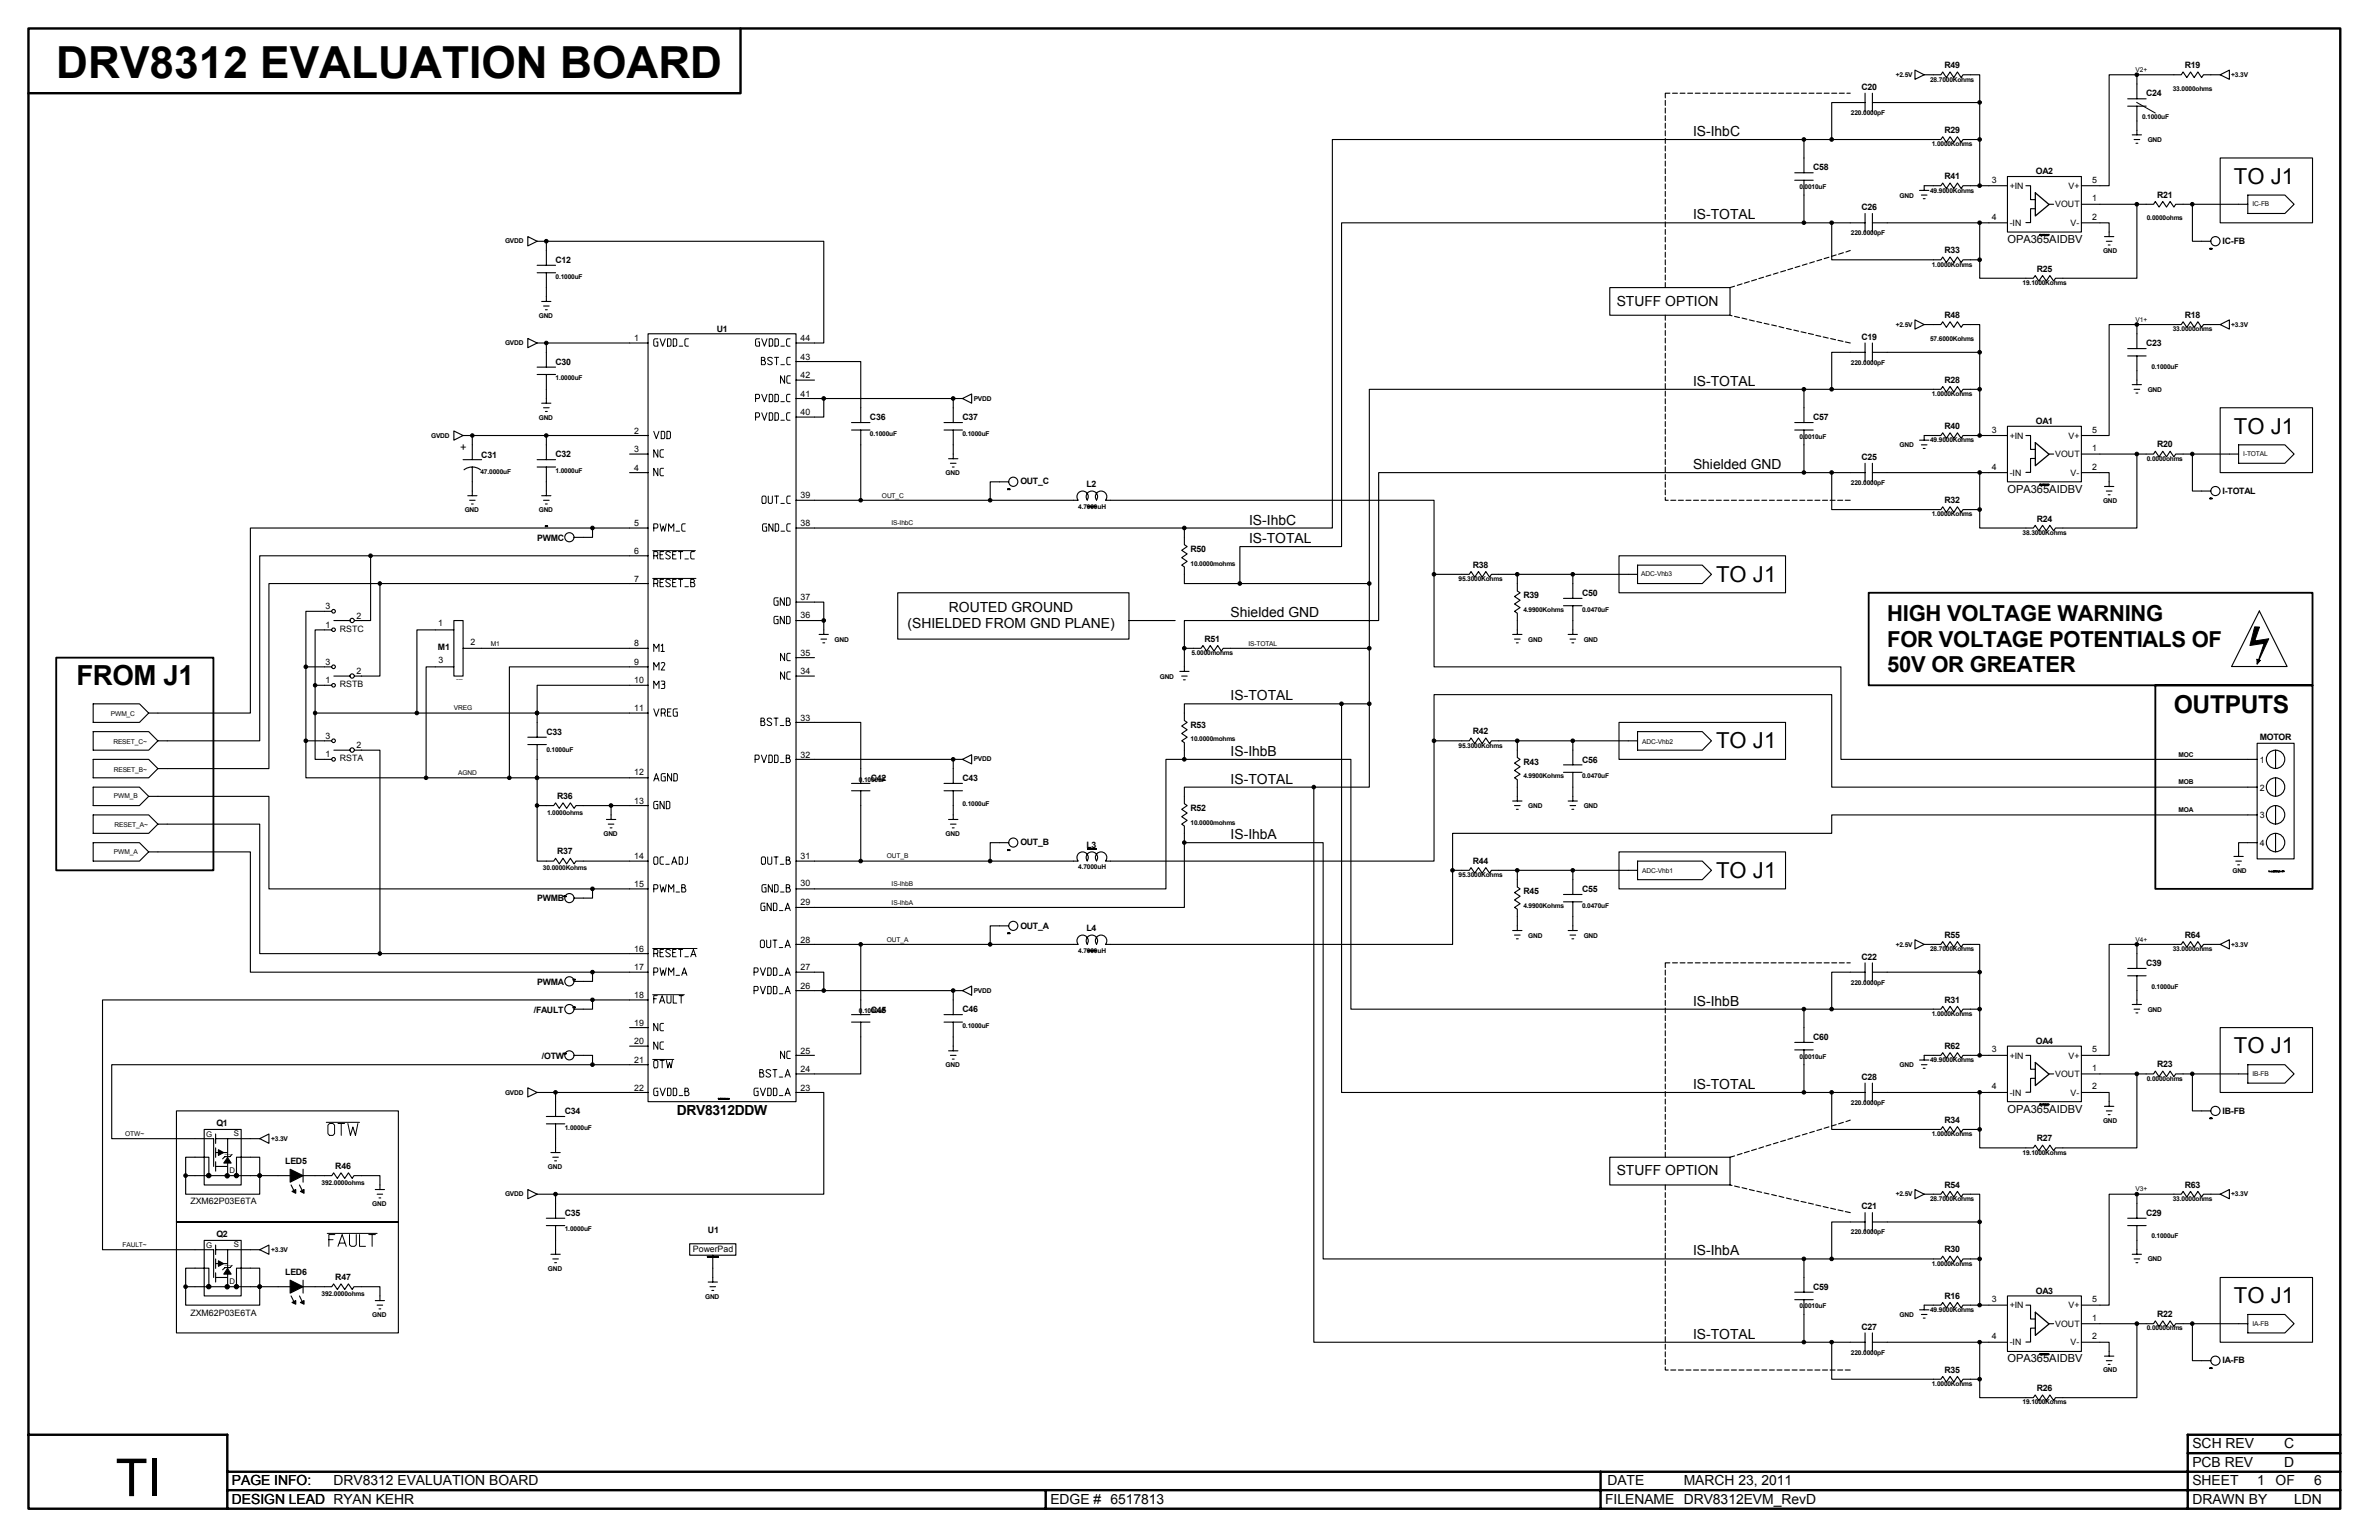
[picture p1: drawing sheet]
<svg xmlns="http://www.w3.org/2000/svg" width="432mm" height="279mm" viewBox="0 0 432 279" stroke-linecap="round" stroke-linejoin="round" font-family="sans-serif">
<defs><g id="words">
<text font-size="9.5" x="21" y="271.4">TI</text>
<text font-size="8" x="10.2" y="14.1">DRV8312 EVALUATION BOARD</text>
<text font-size="5" x="13.9" y="124.4">FROM J1</text>
<text font-size="4.5" x="394.6" y="129.3">OUTPUTS</text>
<g font-size="4">
<text x="405.5" y="33.3">TO J1</text>
<text x="405.5" y="78.7">TO J1</text>
<text x="311.5" y="105.5">TO J1</text>
<text x="342.5" y="112.7">HIGH VOLTAGE WARNING</text>
<text x="342.5" y="117.3">FOR VOLTAGE POTENTIALS OF</text>
<text x="342.5" y="121.9">50V OR GREATER</text>
<text x="311.5" y="135.7">TO J1</text>
<text x="311.5" y="159.2">TO J1</text>
<text x="405.5" y="191.1">TO J1</text>
<text x="405.5" y="236.4">TO J1</text>
</g>
<g font-size="2.5">
<text x="307.3" y="24.7">IS-IhbC</text>
<text x="307.3" y="39.8">IS-TOTAL</text>
<text x="293.4" y="55.5">STUFF OPTION</text>
<text x="307.3" y="70">IS-TOTAL</text>
<text x="307.3" y="85.1">Shielded GND</text>
<text x="226.7" y="95.2">IS-IhbC</text>
<text x="226.7" y="98.5">IS-TOTAL</text>
<text x="172.2" y="111.1">ROUTED GROUND</text>
<text x="223.4" y="112">Shielded GND</text>
<text x="164.7" y="114">(SHIELDED FROM GND PLANE)</text>
<text x="223.4" y="127.1">IS-TOTAL</text>
<text x="223.4" y="137.1">IS-IhbB</text>
<text x="223.4" y="142.2">IS-TOTAL</text>
<text x="223.4" y="152.2">IS-IhbA</text>
<text x="307.3" y="182.4">IS-IhbB</text>
<text x="307.3" y="197.5">IS-TOTAL</text>
<text x="122.8" y="202.3">DRV8312DDW</text>
<text x="293.4" y="213.3">STUFF OPTION</text>
<text x="307.3" y="227.8">IS-IhbA</text>
<text x="307.3" y="242.9">IS-TOTAL</text>
<text x="397.9" y="262.8">SCH REV</text>
<text x="414.6" y="262.8">C</text>
<text x="42.1" y="269.5">PAGE INFO:</text>
<text x="60.6" y="269.5">DRV8312 EVALUATION BOARD</text>
<text x="291.7" y="269.5">DATE</text>
<text x="305.6" y="269.5">MARCH 23, 2011</text>
<text x="397.9" y="269.5">SHEET</text>
<text x="397.9" y="266.1">PCB REV</text>
<text x="409.7" y="269.5">1</text>
<text x="413" y="269.5">OF</text>
<text x="414.6" y="266.1">D</text>
<text x="420" y="269.5">6</text>
<text x="42.1" y="272.8">DESIGN LEAD RYAN KEHR</text>
<text x="190.6" y="272.8">EDGE # 6517813</text>
<text x="291.3" y="272.8">FILENAME DRV8312EVM_RevD</text>
<text x="397.9" y="272.8">DRAWN BY</text>
<text x="416.4" y="272.8">LDN</text>
</g>
<g font-size="2">
<text x="364.4" y="44.1">OPA365AIDBV</text>
<text x="83.5" y="81.9">+</text>
<text x="364.4" y="89.4">OPA365AIDBV</text>
<text x="364.4" y="201.8">OPA365AIDBV</text>
<text x="364.4" y="247.2">OPA365AIDBV</text>
</g>
<g font-size="1.6">
<text x="337.9" y="16.3">C20</text>
<text x="352.9" y="12.4">R49</text>
<text x="389.5" y="17.5">C24</text>
<text x="396.6" y="12.4">R19</text>
<text x="352.9" y="24.1">R29</text>
<text x="329.1" y="30.9">C58</text>
<text x="352.9" y="32.5">R41</text>
<text x="361.5" y="33.2">3</text>
<text x="364.8" y="34.3">+IN</text>
<text x="369.5" y="31.6">OA2</text>
<text x="375.4" y="34.3">V+</text>
<text x="379.7" y="33.2">5</text>
<text x="391.5" y="35.9">R21</text>
<text x="337.9" y="38.1">C26</text>
<text x="361.5" y="39.9">4</text>
<text x="364.8" y="41">-IN</text>
<text x="373" y="37.6">VOUT</text>
<text x="375.8" y="41">V-</text>
<text x="379.7" y="36.5">1</text>
<text x="379.7" y="39.9">2</text>
<text x="100.8" y="47.7">C12</text>
<text x="352.9" y="45.9">R33</text>
<text x="403.4" y="44.3">IC-FB</text>
<text x="369.7" y="49.3">R25</text>
<text x="352.9" y="57.7">R48</text>
<text x="396.6" y="57.7">R18</text>
<text x="115.1" y="61.9">1</text>
<text x="130.1" y="60.2">U1</text>
<text x="145.3" y="61.9">44</text>
<text x="145.3" y="65.3">43</text>
<text x="337.9" y="61.6">C19</text>
<text x="389.5" y="62.8">C23</text>
<text x="100.8" y="66.2">C30</text>
<text x="145.3" y="68.6">42</text>
<text x="145.3" y="72">41</text>
<text x="352.9" y="69.4">R28</text>
<text x="145.3" y="75.3">40</text>
<text x="157.9" y="76.2">C36</text>
<text x="174.7" y="76.2">C37</text>
<text x="329.1" y="76.2">C57</text>
<text x="352.9" y="77.8">R40</text>
<text x="369.5" y="76.9">OA1</text>
<text x="87.4" y="83.1">C31</text>
<text x="100.8" y="83">C32</text>
<text x="115.1" y="82">3</text>
<text x="115.1" y="78.7">2</text>
<text x="337.9" y="83.5">C25</text>
<text x="361.5" y="78.5">3</text>
<text x="364.8" y="79.6">+IN</text>
<text x="373" y="83">VOUT</text>
<text x="375.4" y="79.6">V+</text>
<text x="379.7" y="81.8">1</text>
<text x="379.7" y="78.5">5</text>
<text x="391.5" y="81.2">R20</text>
<text x="115.1" y="85.4">4</text>
<text x="185.2" y="87.9">OUT_C</text>
<text x="197.2" y="88.4">L2</text>
<text x="361.5" y="85.2">4</text>
<text x="364.8" y="86.3">-IN</text>
<text x="375.8" y="86.3">V-</text>
<text x="379.7" y="85.2">2</text>
<text x="403.4" y="89.6">I-TOTAL</text>
<text x="115.1" y="95.5">5</text>
<text x="145.3" y="90.4">39</text>
<text x="145.3" y="95.4">38</text>
<text x="352.9" y="91.2">R32</text>
<text x="369.7" y="94.6">R24</text>
<text x="97.5" y="98.1">PWMC</text>
<text x="115.1" y="100.5">6</text>
<text x="216.1" y="100.2">R50</text>
<text x="115.1" y="105.5">7</text>
<text x="267.3" y="103">R38</text>
<text x="59.1" y="110.5">3</text>
<text x="59.1" y="113.9">1</text>
<text x="64.7" y="112.3">2</text>
<text x="79.5" y="113.6">1</text>
<text x="145.3" y="108.8">37</text>
<text x="145.3" y="112.2">36</text>
<text x="276.5" y="108.6">R39</text>
<text x="287.1" y="108.1">C50</text>
<text x="61.7" y="114.6">RSTC</text>
<text x="79.5" y="118">M1</text>
<text x="85.4" y="116.9">2</text>
<text x="115.1" y="117.3">8</text>
<text x="145.3" y="119">35</text>
<text x="218.6" y="116.4">R51</text>
<text x="59.1" y="124">1</text>
<text x="59.1" y="120.6">3</text>
<text x="61.7" y="124.7">RSTB</text>
<text x="64.7" y="122.4">2</text>
<text x="79.6" y="120.3">3</text>
<text x="115.1" y="124">10</text>
<text x="115.1" y="120.7">9</text>
<text x="145.3" y="122.3">34</text>
<text x="115.1" y="129">11</text>
<text x="145.3" y="130.7">33</text>
<text x="59.1" y="134">3</text>
<text x="59.1" y="137.4">1</text>
<text x="64.7" y="135.8">2</text>
<text x="99.2" y="133.3">C33</text>
<text x="145.3" y="137.4">32</text>
<text x="216.1" y="132.1">R53</text>
<text x="267.3" y="133.2">R42</text>
<text x="410.2" y="134.3">MOTOR</text>
<text x="61.7" y="138.1">RSTA</text>
<text x="115.1" y="140.7">12</text>
<text x="158.1" y="141.7">C42</text>
<text x="174.7" y="141.7">C43</text>
<text x="276.5" y="138.8">R43</text>
<text x="287.1" y="138.3">C56</text>
<text x="410.2" y="138.4">1</text>
<text x="410.2" y="143.4">2</text>
<text x="101.1" y="144.9">R36</text>
<text x="115.1" y="145.8">13</text>
<text x="216.1" y="147.2">R52</text>
<text x="410.2" y="148.5">3</text>
<text x="101.1" y="155">R37</text>
<text x="115.1" y="155.9">14</text>
<text x="145.3" y="155.8">31</text>
<text x="185.2" y="153.4">OUT_B</text>
<text x="197.2" y="153.8">L3</text>
<text x="410.2" y="153.5">4</text>
<text x="115.1" y="160.9">15</text>
<text x="145.3" y="160.8">30</text>
<text x="267.3" y="156.7">R44</text>
<text x="287.1" y="161.8">C55</text>
<text x="97.5" y="163.6">PWMB</text>
<text x="145.3" y="164.2">29</text>
<text x="276.5" y="162.3">R45</text>
<text x="115.1" y="172.7">16</text>
<text x="145.3" y="171">28</text>
<text x="185.2" y="168.5">OUT_A</text>
<text x="197.2" y="168.9">L4</text>
<text x="352.9" y="170.1">R55</text>
<text x="396.6" y="170.1">R64</text>
<text x="97.5" y="178.7">PWMA</text>
<text x="115.1" y="176">17</text>
<text x="145.3" y="176">27</text>
<text x="145.3" y="179.4">26</text>
<text x="337.9" y="174.1">C22</text>
<text x="389.5" y="175.3">C39</text>
<text x="96.9" y="183.7">/FAULT</text>
<text x="115.1" y="181.1">18</text>
<text x="158.1" y="183.7">C45</text>
<text x="174.7" y="183.7">C46</text>
<text x="352.9" y="181.9">R31</text>
<text x="115.1" y="189.5">20</text>
<text x="115.1" y="186.1">19</text>
<text x="145.3" y="191.1">25</text>
<text x="329.1" y="188.7">C60</text>
<text x="352.9" y="190.3">R62</text>
<text x="361.5" y="190.9">3</text>
<text x="369.5" y="189.4">OA4</text>
<text x="379.7" y="190.9">5</text>
<text x="98.4" y="192.1">/OTW</text>
<text x="115.1" y="197.9">22</text>
<text x="115.1" y="192.8">21</text>
<text x="145.3" y="194.5">24</text>
<text x="145.3" y="197.9">23</text>
<text x="337.9" y="195.9">C28</text>
<text x="361.5" y="197.7">4</text>
<text x="364.8" y="192">+IN</text>
<text x="373" y="195.4">VOUT</text>
<text x="375.4" y="192">V+</text>
<text x="379.7" y="197.7">2</text>
<text x="379.7" y="194.3">1</text>
<text x="391.5" y="193.6">R23</text>
<text x="102.5" y="202.1">C34</text>
<text x="352.9" y="203.7">R34</text>
<text x="364.8" y="198.8">-IN</text>
<text x="375.8" y="198.8">V-</text>
<text x="403.4" y="202">IB-FB</text>
<text x="39.3" y="204.3">Q1</text>
<text x="369.7" y="207.1">R27</text>
<text x="51.8" y="211.2">LED5</text>
<text x="60.9" y="212.1">R46</text>
<text x="352.9" y="215.5">R54</text>
<text x="396.6" y="215.5">R63</text>
<text x="34.6" y="218.5">ZXM62P03E6TA</text>
<text x="102.5" y="220.6">C35</text>
<text x="337.9" y="219.4">C21</text>
<text x="389.5" y="220.6">C29</text>
<text x="39.3" y="224.4">Q2</text>
<text x="125.8" y="227.2">PowerPad</text>
<text x="128.5" y="223.6">U1</text>
<text x="352.9" y="227.2">R30</text>
<text x="51.8" y="231.3">LED6</text>
<text x="60.9" y="232.2">R47</text>
<text x="34.6" y="238.7">ZXM62P03E6TA</text>
<text x="329.1" y="234">C59</text>
<text x="352.9" y="235.6">R16</text>
<text x="361.5" y="236.3">3</text>
<text x="364.8" y="237.4">+IN</text>
<text x="369.5" y="234.7">OA3</text>
<text x="375.4" y="237.4">V+</text>
<text x="379.7" y="236.3">5</text>
<text x="379.7" y="239.6">1</text>
<text x="391.5" y="239">R22</text>
<text x="337.9" y="241.2">C27</text>
<text x="361.5" y="243">4</text>
<text x="364.8" y="244.1">-IN</text>
<text x="373" y="240.7">VOUT</text>
<text x="375.8" y="244.1">V-</text>
<text x="379.7" y="243">2</text>
<text x="352.9" y="249">R35</text>
<text x="403.4" y="247.4">IA-FB</text>
<text x="369.7" y="252.4">R26</text>
</g>
<g font-size="1.4">
<text x="37.4" y="206.2">G</text>
<text x="42.5" y="206.1">S</text>
<text x="41.6" y="212.7">D</text>
<text x="37.4" y="226.4">G</text>
<text x="42.5" y="226.3">S</text>
<text x="41.6" y="232.9">D</text>
</g>
<g font-size="1.2">
<text x="344.1" y="13.9">+2.5V</text>
<text x="350.3" y="14.8">28.7000Kohms</text>
<text x="387.6" y="13.1">V2+</text>
<text x="394.4" y="16.5">33.0000ohms</text>
<text x="405" y="13.9">+3.3V</text>
<text x="336" y="20.9">220.0000pF</text>
<text x="388.8" y="21.6">0.1000uF</text>
<text x="350.6" y="26.5">1.0000Kohms</text>
<text x="389.8" y="25.8">GND</text>
<text x="326.6" y="34.3">0.0010uF</text>
<text x="344.8" y="35.8">GND</text>
<text x="350.3" y="34.9">49.9000Kohms</text>
<text x="389.7" y="40">0.0000ohms</text>
<text x="408.8" y="37.4">IC-FB</text>
<text x="91.7" y="44.2">GVDD</text>
<text x="336" y="42.7">220.0000pF</text>
<text x="381.7" y="45.9">GND</text>
<text x="100.8" y="50.5">0.1000uF</text>
<text x="350.6" y="48.4">1.0000Kohms</text>
<text x="367.1" y="51.7">19.1000Kohms</text>
<text x="97.8" y="57.7">GND</text>
<text x="344.1" y="59.3">+2.5V</text>
<text x="387.6" y="58.4">V1+</text>
<text x="405" y="59.3">+3.3V</text>
<text x="91.7" y="62.6">GVDD</text>
<text x="350.3" y="61.8">57.6000Kohms</text>
<text x="394.4" y="60.1">33.0000ohms</text>
<text x="100.8" y="69">1.0000uF</text>
<text x="336" y="66.2">220.0000pF</text>
<text x="350.6" y="71.9">1.0000Kohms</text>
<text x="389.8" y="71.1">GND</text>
<text x="390.5" y="66.9">0.1000uF</text>
<text x="97.8" y="76.1">GND</text>
<text x="176.7" y="72.7">PVDD</text>
<text x="78.3" y="79.4">GVDD</text>
<text x="157.9" y="79.1">0.1000uF</text>
<text x="174.7" y="79.1">0.1000uF</text>
<text x="326.6" y="79.6">0.0010uF</text>
<text x="344.8" y="81.2">GND</text>
<text x="350.3" y="80.2">49.9000Kohms</text>
<text x="389.7" y="83.6">0.0000ohms</text>
<text x="407.2" y="82.8">I-TOTAL</text>
<text x="87.2" y="86.1">47.0000uF</text>
<text x="100.8" y="85.8">1.0000uF</text>
<text x="171.6" y="86.2">GND</text>
<text x="336" y="88">220.0000pF</text>
<text x="84.3" y="92.9">GND</text>
<text x="97.8" y="92.9">GND</text>
<text x="160.1" y="90.3">OUT_C</text>
<text x="161.8" y="95.3">IS-IhbC</text>
<text x="195.7" y="92.3">4.7000uH</text>
<text x="350.6" y="93.7">1.0000Kohms</text>
<text x="381.7" y="91.2">GND</text>
<text x="367.1" y="97">38.3000Kohms</text>
<text x="216.1" y="102.6">10.0000mohms</text>
<text x="264.7" y="105.4">95.3000Kohms</text>
<text x="297.9" y="104.6">ADC-Vhb3</text>
<text x="276.5" y="111">4.9900Kohms</text>
<text x="287.1" y="111">0.0470uF</text>
<text x="89.1" y="117.1">M1</text>
<text x="151.5" y="116.4">GND</text>
<text x="216.3" y="118.9">5.0000mohms</text>
<text x="226.6" y="117.1">IS-TOTAL</text>
<text x="277.4" y="116.4">GND</text>
<text x="287.4" y="116.4">GND</text>
<text x="210.5" y="123.1">GND</text>
<text x="20.1" y="129.9">PWM_C</text>
<text x="82.4" y="128.9">VREG</text>
<text x="20.6" y="135">RESET_C~</text>
<text x="99.2" y="136.5">0.1000uF</text>
<text x="216.1" y="134.5">10.0000mohms</text>
<text x="264.7" y="135.6">95.3000Kohms</text>
<text x="298" y="135">ADC-Vhb2</text>
<text x="395.4" y="137.3">MOC</text>
<text x="20.6" y="140">RESET_B~</text>
<text x="83.2" y="140.6">AGND</text>
<text x="155.9" y="141.9">0.1000uF</text>
<text x="176.7" y="138.2">PVDD</text>
<text x="276.5" y="141.2">4.9900Kohms</text>
<text x="287.1" y="141.2">0.0470uF</text>
<text x="395.4" y="142.3">MOB</text>
<text x="20.7" y="144.9">PWM_B</text>
<text x="99.3" y="147.8">1.0000ohms</text>
<text x="174.7" y="146.2">0.1000uF</text>
<text x="216.1" y="149.6">10.0000mohms</text>
<text x="277.4" y="146.6">GND</text>
<text x="287.4" y="146.6">GND</text>
<text x="395.4" y="147.4">MOA</text>
<text x="20.7" y="154.9">PWM_A</text>
<text x="20.8" y="150.1">RESET_A~</text>
<text x="109.5" y="151.7">GND</text>
<text x="161" y="155.7">OUT_B</text>
<text x="171.6" y="151.7">GND</text>
<text x="98.6" y="157.9">30.0000Kohms</text>
<text x="161.8" y="160.8">IS-IhbB</text>
<text x="195.7" y="157.7">4.7000uH</text>
<text x="264.7" y="159.1">95.3000Kohms</text>
<text x="298" y="158.5">ADC-Vhb1</text>
<text x="405.2" y="158.4">GND</text>
<text x="161.8" y="164.1">IS-IhbA</text>
<text x="276.5" y="164.7">4.9900Kohms</text>
<text x="287.1" y="164.7">0.0470uF</text>
<text x="161" y="170.8">OUT_A</text>
<text x="195.7" y="172.8">4.7000uH</text>
<text x="277.4" y="170.1">GND</text>
<text x="287.4" y="170.1">GND</text>
<text x="344.1" y="171.7">+2.5V</text>
<text x="350.3" y="172.6">28.7000Kohms</text>
<text x="387.6" y="170.8">V4+</text>
<text x="394.4" y="172.6">33.0000ohms</text>
<text x="405" y="171.7">+3.3V</text>
<text x="336" y="178.6">220.0000pF</text>
<text x="390.5" y="179.3">0.1000uF</text>
<text x="155.9" y="183.9">0.1000uF</text>
<text x="176.7" y="180.1">PVDD</text>
<text x="350.6" y="184.3">1.0000Kohms</text>
<text x="389.8" y="183.5">GND</text>
<text x="174.7" y="186.5">0.1000uF</text>
<text x="171.6" y="193.6">GND</text>
<text x="326.6" y="192">0.0010uF</text>
<text x="344.8" y="193.6">GND</text>
<text x="350.3" y="192.7">49.9000Kohms</text>
<text x="389.7" y="196.1">0.0000ohms</text>
<text x="408.8" y="195.2">IB-FB</text>
<text x="91.7" y="198.6">GVDD</text>
<text x="336" y="200.5">220.0000pF</text>
<text x="381.7" y="203.7">GND</text>
<text x="22.7" y="206.1">OTW~</text>
<text x="49.2" y="207">+3.3V</text>
<text x="102.5" y="205">1.0000uF</text>
<text x="350.6" y="206.1">1.0000Kohms</text>
<text x="367.1" y="209.5">19.1000Kohms</text>
<text x="58.4" y="214.9">392.0000ohms</text>
<text x="99.5" y="212.1">GND</text>
<text x="67.6" y="218.8">GND</text>
<text x="91.7" y="217">GVDD</text>
<text x="344.1" y="217">+2.5V</text>
<text x="350.3" y="217.9">28.7000Kohms</text>
<text x="387.6" y="216.2">V3+</text>
<text x="394.4" y="217.9">33.0000ohms</text>
<text x="405" y="217">+3.3V</text>
<text x="22.2" y="226.2">FAULT~</text>
<text x="49.2" y="227.1">+3.3V</text>
<text x="102.5" y="223.4">1.0000uF</text>
<text x="336" y="224">220.0000pF</text>
<text x="390.5" y="224.7">0.1000uF</text>
<text x="99.5" y="230.5">GND</text>
<text x="350.6" y="229.6">1.0000Kohms</text>
<text x="389.8" y="228.9">GND</text>
<text x="58.4" y="235.1">392.0000ohms</text>
<text x="67.6" y="238.9">GND</text>
<text x="128" y="235.6">GND</text>
<text x="326.6" y="237.4">0.0010uF</text>
<text x="344.8" y="238.9">GND</text>
<text x="350.3" y="238">49.9000Kohms</text>
<text x="336" y="245.8">220.0000pF</text>
<text x="389.7" y="241.4">0.0000ohms</text>
<text x="408.8" y="240.5">IA-FB</text>
<text x="350.6" y="251.5">1.0000Kohms</text>
<text x="381.7" y="249">GND</text>
<text x="367.1" y="254.8">19.1000Kohms</text>
</g>
<g font-size=".2">
<text x="82.8" y="123.4">PBC03SAAN</text>
<text x="40.8" y="209.5">ZXM62P03E6TA</text>
<text x="40.8" y="229.6">ZXM62P03E6TA</text>
</g>
</g></defs>
<g fill="none" stroke="#000" stroke-width=".2">
<path d="M302.3 18.2v.9M302.3 19.6v.9M303.1 16.9h-.8v.9M303.6 16.9h.9M304.9 16.9h.9M306.3 16.9h.9M307.7 16.9h.9M309.1 16.9h.9M310.5 16.9h.9M311.8 16.9h.9M313.2 16.9h.9M314.6 16.9h.9"/>
<path d="M316 16.9h.9M317.3 16.9h.9M318.7 16.9h.9M320.1 16.9h.9M321.5 16.9h.9M322.8 16.9h.9M324.2 16.9h.9M325.6 16.9h.9M327 16.9h.9M328.3 16.9h.9M329.7 16.9h.9M331.1 16.9h.9"/>
<path d="M332.5 16.9h.9M333.8 16.9h1M335.2 16.9h.6M338.5 18.6h-6v6.7M338.5 16.9v3.4M339.9 18.6h19.4M339.9 16.9v3.4M347.6 12.7l1.6 .9-1.6 .8zM349.2 13.6h3.1l.3-.5 .7 1 .6-1 .7 1 .7-1 .7 1 .3-.5h3v20.1h5.1M386.2 17.9h3.3M386.2 19.3h3.3M387.9 19.3v5.2h-.9"/>
<path d="M387.9 13.6v4.3M403 13.6h-3.1l-.3 .5-.7-1-.6 1-.7-1-.7 1-.7-1-.3 .5h-13.1v20.1h-5M403 13.6l1.6-.9v1.7zM302.3 21v.9M302.3 22.4v.9M302.3 23.7v.9M302.3 25.1v.9M302.3 26.5v.9M302.3 27.9v.9M302.3 29.2v.9M302.3 30.6v.9M302.3 32v.9"/>
<path d="M302.3 33.4v.9M302.3 34.7v.9M302.3 36.1v.9M302.3 37.5v.9M302.3 38.9v.9M325.8 31.3h3.3M325.8 32.7h3.3M327.4 25.3v6M327.4 32.7v7.7M338.5 38.7v3.4M339.9 38.7v3.4M348.4 34.5h.8"/>
<path d="M348.7 35.4h1.1M349.1 36h.3M359.3 25.3h-3l-.3 .5-.7-1-.7 1-.7-1-.6 1-.7-1-.3 .5h-110.5v70.5h-26.8M359.3 33.7h-3l-.3 .5-.7-1-.7 1-.7-1-.6 1-.7-1-.3 .5h-3.1v.8h.9M364.4 32h13.4v10.1h-13.4zM367.7 33.7h.9v2.5h.8M369.4 37.9h-.8v2.5h-.9M371.9 37.1h.8M377.8 37.1h13.1l.3-.5 .7 1 .7-1 .6 1 .7-1 .7 1 .3-.5h13.1M387.3 25.3h1.1M387.7 26h.3M387.9 37.1v13.4h-14.8l-.4 .5-.6-1-.7 1-.7-1-.6 1-.7-1-.3 .5h-9.8v-10.1"/>
<path d="M387.9 24.5h.8M397.9 37.1v6.7h3.4M403 28.7h16.7v11.7h-16.7zM408 35.4h6.7l1.7 1.7-1.7 1.6h-6.7zM95.8 42.9l1.7 .9-1.7 .8zM97.5 43.8h52v18.4h-5M97.5 48.1h3.3M97.5 49.5h3.3M98.7 55.5h1M99 56.2h.3M99.2 49.5v5.2h-.9M99.2 43.8v4.3"/>
<path d="M99.2 54.7h.8M292.2 52.2h21.8v5h-21.8zM302.3 40.3v.8M302.3 41.6v.9M302.3 43v.9M302.3 44.4v.9M302.3 45.8v.9M302.3 47.1v.9M302.3 48.5v.9M302.3 49.9v.9M302.3 51.3v.9M302.3 57.2v.9"/>
<path d="M302.3 58.6v.9M302.3 60v.9M314 57.2l.4 .1M314.8 51.9l-.8 .3M314.8 57.4l.9 .2M316.2 51.5l-.9 .3M316.2 57.7l.9 .2M317.5 51.1l-.9 .3M317.5 58l.9 .3M318.8 50.7l-.9 .3M318.9 58.3l.8 .2M320.1 50.3l-.9 .2"/>
<path d="M320.2 58.7l.9 .1M321.4 49.9l-.9 .2M321.6 58.9l.8 .2M322.7 49.5l-.8 .2M322.9 59.2l.9 .3M324.1 49.1l-.9 .2M324.3 59.6l.8 .2M325.4 48.7l-.9 .2M325.6 59.9l.9 .2M326.7 48.3l-.9 .2M328 47.9l-.9 .2M329.3 47.5l-.8 .2"/>
<path d="M330.6 47.1l-.8 .2M332 46.7l-.9 .2M332.5 40.4v6.7h19.8l.3-.5 .7 1 .6-1 .7 1 .7-1 .7 1 .3-.5h3M333.3 46.2l-.9 .3M334.6 45.8l-.9 .3M335.8 45.4l-.8 .3M338.5 40.4h-95v58.8h-18.5v6.7M339.9 40.4h24.5M347.6 58l1.6 .9-1.6 .8zM349.2 58.9h3.1l.3-.5 .7 1 .6-1 .7 1 .7-1 .7 1 .3-.5h3v20.1h5.1M377.8 40.4h5v2.5h.9M382 42.9h.8"/>
<path d="M382.3 43.8h1M382.7 44.4h.3M387.9 58.9v4.3M403 58.9h-3.1l-.3 .5-.7-1-.6 1-.7-1-.7 1-.7-1-.3 .5h-13.1v20.1h-5M403 58.9l1.6-.9v1.7zM82.4 78.2l1.7 .8-1.7 .9zM84.1 79h33.5M85.7 79v4.4M95.8 61.4l1.7 .8-1.7 .9zM97.5 62.2h20.1M97.5 66.6h3.3M97.5 67.9h3.3"/>
<path d="M98.7 74h1M99 74.7h.3M99.2 67.9v5.3h-.9M99.2 62.2v4.4M99.2 79v4.4M99.2 73.2h.8M117.6 60.6h26.9v139.3h-26.9zM144.5 65.6h11.7v11.1M144.5 72.3h30.2M144.5 69h3.3M149.5 72.3v3.4h-5M154.6 76.7h3.3"/>
<path d="M154.6 78h3.3M156.2 78v12.8M171.3 76.7h3.4M171.3 78h3.4M173 78v5.2h-.8M173 72.3v4.4M174.7 72.3l1.7-.8v1.7zM302.3 61.3v.9M302.3 62.7v.9M302.3 64.1v.9M302.3 65.5v.9M302.3 66.8v.9"/>
<path d="M302.3 68.2v.9M302.3 69.6v.9M302.3 71v.9M302.3 72.3v1M302.3 73.7v.9M302.3 75.1v.9M302.3 76.5v.9M302.3 77.9v.9M302.3 79.2v.9M325.8 76.7h3.3M325.8 78h3.3M326.9 60.2l.9 .2"/>
<path d="M327.4 70.6v6.1M327.4 78v7.7M328.2 60.5l.9 .2M329.6 60.8l.9 .2M330.9 61.1l.9 .2M332.3 61.4l.9 .2M333.6 61.7l.9 .2M334.9 62l.9 .2M338.5 63.9h-6v6.7M338.5 62.2v3.4M339.9 63.9h19.4M339.9 62.2v3.4"/>
<path d="M348.4 79.9h.8M359.3 70.6h-3l-.3 .5-.7-1-.7 1-.7-1-.6 1-.7-1-.3 .5h-103.8v72.2h-33.5v3l.5 .4-1 .6 1 .7-1 .7 1 .6-1 .7 .5 .4v14.7h-70.5M359.3 79h-3l-.3 .5-.7-1-.7 1-.7-1-.6 1-.7-1-.3 .5h-3.1v.9h.9M364.4 77.3h13.4v10.1h-13.4zM367.7 79h.9v2.5h.8M386.2 63.2h3.3M386.2 64.6h3.3M387.3 70.6h1.1M387.7 71.3h.3M387.9 64.6v5.2h-.9M387.9 69.8h.8M403 74h16.7v11.7h-16.7z"/>
<path d="M84.1 83.4h3.3M84.2 85.2a2.45 2.45 0 0 1 3 0M85.2 90.8h1M85.6 91.4h.3M85.7 84.7v5.2h-.8M85.7 89.9h.9M97.5 84.7h3.3M97.5 83.4h3.3M98.7 90.8h1M99 91.4h.3M99.2 84.7v5.2h-.9M99.2 89.9h.8"/>
<path d="M107.5 95.8v1.7h-3.3M114.3 82.4h3.3M114.3 85.7h3.3M117.6 95.8h-72.2v33.6h-18.4M144.5 95.8h70.5v3l.5 .4-1 .6 1 .7-1 .7 1 .7-1 .6 .5 .3v3.1h33.5M144.5 90.8h51.2M172.5 84.1h1M172.8 84.7h.4M173 83.2h.9M183.1 87.4h-3.4v3.4M195.7 90.7a1.02 1.02 0 0 1 .1-1.3 1.02 1.02 0 0 1 1.4 0 1.02 1.02 0 0 1 .1 1.3M197.4 90.7a1.02 1.02 0 0 1 .1-1.3 1.02 1.02 0 0 1 1.4 0 1.02 1.02 0 0 1 .1 1.3 1.03 1.03 0 0 1 .8-1.6 1.03 1.03 0 0 1 .9 1.6"/>
<path d="M200.7 90.8h59.6v30.2h73.8v16.8h75.6M302.3 90.2v.6h.5M302.3 80.6v.9M302.3 82v.9M302.3 83.4v.9M302.3 84.7v.9M302.3 86.1v.9M302.3 87.5v.9M302.3 88.9v.9M303.3 90.8h.9M304.6 90.8h.9M306 90.8h.9"/>
<path d="M307.4 90.8h.9M308.8 90.8h.9M310.1 90.8h.9M311.5 90.8h.9M312.9 90.8h.9M314.3 90.8h.9M315.7 90.8h.8M317 90.8h.9M318.4 90.8h.9M319.8 90.8h.9M321.2 90.8h.9M322.5 90.8h.9"/>
<path d="M323.9 90.8h.9M325.3 90.8h.9M326.7 90.8h.9M328 90.8h1M329.4 90.8h.9M330.8 90.8h.9M332.2 90.8h.9M332.5 85.7v6.8h19.8l.3-.6 .7 1.1 .6-1.1 .7 1.1 .7-1.1 .7 1.1 .3-.5h3M333.5 90.8h1M334.9 90.8h.9M338.5 85.7h-88.3v26.9h-35.2v9.2h.8M338.5 84.1v3.3"/>
<path d="M339.9 85.7h24.5M339.9 84.1v3.3M348.7 80.7h1.1M349.1 81.4h.3M369.4 83.2h-.8v2.5h-.9M371.9 82.4h.8M377.8 85.7h5v2.6h.9M377.8 82.4h13.1l.3-.5 .7 1 .7-1 .6 1 .7-1 .7 1 .3-.5h11.4M382 88.3h.8M382.3 89.1h1M382.7 89.8h.3M387.9 82.4v13.4h-14.8l-.4 .5-.6-1-.7 1-.7-1-.6 1-.7-1-.3 .5h-9.8v-10.1"/>
<path d="M397.9 82.4v6.7h3.4M406.3 80.7h8.4l1.7 1.7-1.7 1.7h-8.4zM60.2 110.9h-4.7v30.2h62.1M60.2 114.3h-3v23.5h3M60.6 112.6h2.9M64.3 112.6h1.3M67.3 100.8v11.8h-1.7M69 105.9v16.8h-3.4M82.4 112.6h1.7v10.1h-1.7zM82.4 114.3h-6.7v15.1M84.1 117.6h33.5M117.6 105.9h-68.8v33.5h-20.1"/>
<path d="M117.6 100.8h-70.5v33.6h-18.4M144.5 109.2h5v5.9h-.8M144.5 112.6h5M144.5 119.3h3.3M149 116h1M149.4 116.6h.3M149.5 115.1h.8M162.9 107.5h42v8.5h-42zM204.9 112.6h8.4M215 117.6h3l.3-.5 .7 1 .7-1 .6 1 .7-1 .7 1 .3-.5h26.5M260.3 104.2h6.4l.3-.5 .7 1 .7-1 .6 1 .7-1 .7 1 .3-.5h26.5M274.9 116h1"/>
<path d="M275.2 116.6h.4M275.4 104.2v3l.5 .3-1 .7 1 .7-1 .7 1 .6-1 .7 .5 .4v3.8h-.8M275.4 115.1h.8M283.8 108.6h3.3M283.8 109.9h3.3M285 116h1M285.3 116.6h.3M285.5 109.9v5.2h-.9M285.5 104.2v4.4M285.5 115.1h.8M293.9 100.8h30.2v6.7h-30.2zM297.2 102.5h11.8l1.6 1.7-1.6 1.7h-11.8z"/>
<path d="M410.1 110.8l5 10.1h-10.1zM16.9 127.7h8.4l1.7 1.7-1.7 1.7h-8.4zM16.9 137.8h10.1l1.7 1.6-1.7 1.7h-10.1zM16.9 132.7h10.1l1.7 1.7-1.7 1.7h-10.1zM55.5 121h4.7M55.5 134.4h4.7M57.2 129.4h60.4M57.2 124.3h3M60.6 122.7h2.9M60.6 136.1h2.9M64.3 122.7h1.3M64.3 136.1h1.3"/>
<path d="M65.6 136.1h3.4v36.9M82.4 121h-5.1v20.1M95.8 135.1h3.4M95.8 133.8h3.4M97.5 135.1v21.1h3l.3-.5 .7 1 .7-1 .6 1 .7-1 .7 1 .3-.5h13.1M117.6 124.3h-20.1v9.5M117.6 121h-25.1v20.1M144.5 131.1h11.7v11M144.5 137.8h30.2M144.5 122.7h3.3M173 137.8v4.3M174.7 137.8l1.7-.9v1.7z"/>
<path d="M214.1 121.8h.9M214.5 122.7h1M214.8 123.3h.3M243.5 127.7v70.5h95M248.5 127.7h-33.5v3l.5 .4-1 .6 1 .7-1 .7 1 .7-1 .6 .5 .3v3.1M260.3 134.4h6.4l.3-.5 .7 1 .7-1 .6 1 .7-1 .7 1 .3-.5h26.5M275.4 134.4v3l.5 .4-1 .7 1 .6-1 .7 1 .7-1 .6 .5 .4v3.8h-.8M283.8 138.8h3.3M285.5 134.4v4.4M293.9 131.1h30.2v6.7h-30.2zM297.2 132.7h11.8l1.6 1.7-1.6 1.7h-11.8zM409.7 134.9h6.7v20.9h-6.7z"/>
<path d="M413 136.1v3.3M16.9 142.8h8.4l1.7 1.7-1.7 1.7h-8.4zM16.9 152.9h8.4l1.7 1.7-1.7 1.6h-8.4zM16.9 147.8h10.1l1.7 1.7-1.7 1.7h-10.1zM27 144.5h21.8v16.8h68.8M27 154.6h18.4v21.8h72.2M28.7 149.5h18.4v23.5h70.5M97.5 146.2h3l.3-.5 .7 1 .7-1 .6 1 .7-1 .7 1 .3-.5h13.1M110.4 149.5h1M110.7 150.2h.4M110.9 146.2v2.5h-.8M110.9 148.7h.9"/>
<path d="M144.5 156.2h51.2M154.6 142.1h3.3M154.6 143.5h3.3M156.2 143.5v12.7M171.3 142.1h3.4M171.3 143.5h3.4M172.5 149.5h1M172.8 150.2h.4M173 143.5v5.2h-.8M173 148.7h.9M183.1 152.9h-3.4v3.3M195.7 156.2a1.02 1.02 0 0 1 .1-1.4 1.02 1.02 0 0 1 1.4 0 1.02 1.02 0 0 1 .1 1.4"/>
<path d="M197.4 156.2a1.02 1.02 0 0 1 .1-1.4 1.02 1.02 0 0 1 1.4 0 1.02 1.02 0 0 1 .1 1.4 1.03 1.03 0 0 1 .8-1.6 1.03 1.03 0 0 1 .9 1.6M215 152.9h25.2v75.5h112.1l.3-.5 .7 1 .6-1 .7 1 .7-1 .7 1 .3-.5h3M238.5 142.8v100.7h100M263.7 157.9h3l.3-.5 .7 1 .7-1 .6 1 .7-1 .7 1 .3-.5h26.5M274.9 146.2h1M275.2 146.8h.4M275.4 157.9v3l.5 .4-1 .6 1 .7-1 .7 1 .7-1 .6 .5 .4v3.8h-.8M275.4 145.3h.8M283.8 140.1h3.3M285 146.2h1M285.3 146.8h.3M285.5 140.1v5.2h-.9"/>
<path d="M285.5 157.9v4.4M285.5 145.3h.8M293.9 154.6h30.2v6.7h-30.2zM297.2 156.2h11.8l1.6 1.7-1.6 1.7h-11.8zM405.5 155.4h.8M405.8 156.2h1M406.1 156.9h.4M409.7 152.9h-3.4v2.5h.9M409.7 147.8h-77.2v3.4h-68.8v20.1h-63M409.7 142.8h-77.2v-16.8h-72.2v30.2h-59.6M413 141.1v3.4M413 146.2v3.3"/>
<path d="M413 151.2v3.4M107.5 176.4v1.7h-3.3M107.5 161.3v1.6h-3.3M144.5 176.4h5v3.3M144.5 161.3h67.1v-23.5h33.6v45.3h107.1l.3-.5 .7 1 .6-1 .7 1 .7-1 .7 1 .3-.5h3M144.5 179.7h30.2M144.5 171.3h51.2M156.2 171.3v12.8M173 179.7v4.4M174.7 179.7l1.7-.8v1.7zM183.1 168h-3.4v3.3M195.7 171.3a1.03 1.03 0 0 1 .1-1.4 1.03 1.03 0 0 1 1.4 0 1.03 1.03 0 0 1 .1 1.4"/>
<path d="M197.4 171.3a1.03 1.03 0 0 1 .1-1.4 1.03 1.03 0 0 1 1.4 0 1.03 1.03 0 0 1 .1 1.4 1.04 1.04 0 0 1 .1-1.4 1.04 1.04 0 0 1 1.4 0 1.04 1.04 0 0 1 .2 1.4M274.9 169.7h1M275.2 170.3h.4M275.4 168.8h.8M283.8 162.3h3.3M283.8 163.6h3.3M285 169.7h1M285.3 170.3h.3M285.5 163.6v5.2h-.9M285.5 168.8h.8M302.3 176v.9M302.3 177.4v.9"/>
<path d="M302.3 178.8v.9M303.1 174.7h-.8v.8M303.6 174.7h.9M304.9 174.7h.9M306.3 174.7h.9M307.7 174.7h.9M309.1 174.7h.9M310.5 174.7h.9M311.8 174.7h.9M313.2 174.7h.9M314.6 174.7h.9M316 174.7h.9"/>
<path d="M317.3 174.7h.9M318.7 174.7h.9M320.1 174.7h.9M321.5 174.7h.9M322.8 174.7h.9M324.2 174.7h.9M325.6 174.7h.9M327 174.7h.9M328.3 174.7h.9M329.7 174.7h.9M331.1 174.7h.9M332.5 174.7h.9"/>
<path d="M333.8 174.7h1M335.2 174.7h.6M338.5 176.4h-6v6.7M338.5 174.7v3.4M339.9 176.4h19.4M339.9 174.7v3.4M347.6 170.5l1.6 .8-1.6 .9zM349.2 171.3h3.1l.3-.5 .7 1.1 .6-1.1 .7 1.1 .7-1.1 .7 1.1 .3-.6h3v20.2h5.1M386.2 175.7h3.3M386.2 177h3.3M387.9 177v5.2h-.9M387.9 171.3v4.4"/>
<path d="M403 171.3h-3.1l-.3 .6-.7-1.1-.6 1.1-.7-1.1-.7 1.1-.7-1.1-.3 .5h-13.1v20.2h-5M403 171.3l1.6-.8v1.7zM95.8 197.4l1.7 .8-1.7 .8zM97.5 198.2h20.1M100.8 198.2v4.4M104.2 191.5h3.3v1.7M107.5 181.4v1.7h-3.3M114.3 186.4h3.3M114.3 189.8h3.3M117.6 193.2h-97.3v13.4h18.5v5M117.6 181.4h-99v45.3h20.2v5.1M144.5 198.2h5v18.5h-52"/>
<path d="M144.5 191.5h3.3M154.6 184.1h3.3M154.6 185.4h3.3M156.2 185.4v9.4h-11.7M171.3 184.1h3.4M171.3 185.4h3.4M172.5 191.5h1M172.8 192.2h.4M173 185.4v5.2h-.8M173 190.6h.9M302.3 180.1v.9M302.3 181.5v.9"/>
<path d="M302.3 182.9v.9M302.3 184.3v.9M302.3 185.6v.9M302.3 187v.9M302.3 188.4v.9M302.3 189.8v.9M302.3 191.2v.8M302.3 192.5v.9M302.3 193.9v.9M302.3 195.3v.9M302.3 196.7v.8M302.3 198v.9"/>
<path d="M302.3 199.4v.9M325.8 189.1h3.3M325.8 190.5h3.3M327.4 183.1v6M327.4 190.5v7.7M332.5 198.2v6.7h19.8l.3-.5 .7 1 .6-1 .7 1 .7-1 .7 1 .3-.5h3M338.5 196.5v3.4M339.9 198.2h24.5M339.9 196.5v3.4M348.4 192.3h.8M348.7 193.2h1.1M349.1 193.8h.3"/>
<path d="M359.3 191.5h-3l-.3 .5-.7-1-.7 1-.7-1-.6 1-.7-1-.3 .5h-3.1v.8h.9M364.4 189.8h13.4v10.1h-13.4zM367.7 191.5h.9v2.5h.8M369.4 195.6h-.8v2.6h-.9M371.9 194.8h.8M377.8 198.2h5v2.5h.9M377.8 194.8h13.1l.3-.5 .7 1 .7-1 .6 1 .7-1 .7 1 .3-.5h13.1M387.3 183.1h1.1M387.7 183.8h.3M387.9 194.8v13.5h-14.8l-.4 .5-.6-1-.7 1-.7-1-.6 1-.7-1-.3 .5h-9.8v-10.1M387.9 182.2h.8M397.9 194.8v6.7h3.4"/>
<path d="M403 186.4h16.7v11.8h-16.7zM408 193.2h6.7l1.7 1.6-1.7 1.7h-6.7zM32 201.5h40.3v20.2h-40.3zM33.7 213.3h26.5l.4-.5 .6 1 .7-1 .7 1 .6-1 .7 1 .3-.5h4.8v2.5h-.9M37.1 204.9h6.7v10.1h-6.7zM37.9 213.3v-3.3h-4.2v6.7h13.4v-6.7h-4.2v3.3M39.1 206.6h8M39.1 209.1h2.2M39.1 205.7v1.8M39.1 208.3v1.7M39.1 210.8v1.7M39.1 211.6h2.2"/>
<path d="M41.3 206.6v6.7M41.8 209.8h-1l-.4 .4M42.1 209.4l-.3 .4M47.1 206.6l1.7-.9v1.7zM52.8 215l.7 1.3M54.4 215l.6 1.3M55 212.1v2.4M68.5 216.7h.9M68.8 217.3h.3M69 215.8h.8M95.8 215.8l1.7 .9-1.7 .8zM99.2 202.6h3.3"/>
<path d="M99.2 203.9h3.3M100.3 210h1M100.7 210.6h.3M100.8 203.9v5.2h-.8M100.8 216.7v4.3M100.8 209.1h.9M292.2 210h21.8v5h-21.8zM302.3 200.8v.9M302.3 202.2v.9M302.3 203.5v.9M302.3 204.9v.9M302.3 206.3v.9"/>
<path d="M302.3 207.7v.9M302.3 209v1M302.3 215v.9M302.3 216.4v.9M302.3 217.7v.9M302.3 219.1v.9M314 215l.4 .1M314.8 209.7l-.8 .3M314.8 215.2l.9 .2M316.2 209.3l-.9 .2M316.2 215.5l.9 .2M317.5 208.9l-.9 .2"/>
<path d="M317.5 215.8l.9 .2M318.8 208.5l-.9 .2M318.9 216.1l.8 .2M320.1 208.1l-.9 .2M320.2 216.4l.9 .2M321.4 207.7l-.9 .2M321.6 216.7l.8 .2M322.7 207.3l-.8 .2M322.9 217l.9 .3M324.1 206.9l-.9 .2M324.3 217.4l.8 .2M325.4 206.5l-.9 .2"/>
<path d="M325.6 217.7l.9 .2M326.7 206.1l-.9 .2M326.9 218l.9 .2M328 205.7l-.9 .2M328.2 218.3l.9 .2M329.3 205.3l-.8 .2M329.6 218.6l.9 .2M330.6 204.9l-.8 .2M330.9 218.9l.9 .2M332 204.4l-.9 .3M332.3 219.2l.9 .2M333.3 204l-.9 .3"/>
<path d="M333.6 219.5l.9 .2M334.6 203.6l-.9 .3M334.9 219.8l.9 .2M335.8 203.2l-.8 .3M347.6 215.8l1.6 .9-1.6 .8zM349.2 216.7h3.1l.3-.5 .7 1 .6-1 .7 1 .7-1 .7 1 .3-.5h3v20.1h5.1M382 200.7h.8M382.3 201.5h1M382.7 202.2h.3M387.9 216.7v4.3M403 216.7h-3.1l-.3 .5-.7-1-.6 1-.7-1-.7 1-.7-1-.3 .5h-13.1v20.1h-5M403 216.7l1.6-.9v1.7z"/>
<path d="M32 221.7h40.3v20.1h-40.3zM33.7 233.4h26.5l.4-.5 .6 1.1 .7-1.1 .7 1.1 .6-1.1 .7 1.1 .3-.6h4.8v2.6h-.9M37.1 225h6.7v10.1h-6.7zM37.9 233.4v-3.3h-4.2v6.7h13.4v-6.7h-4.2v3.3M39.1 226.7h8M39.1 225.9v1.7M39.1 228.4v1.7M39.1 230.9v1.7M39.1 231.8h2.2M39.1 229.3h2.2M40.8 230l-.4 .4M41.3 226.8v6.6"/>
<path d="M42.1 229.6l-.3 .4h-1M47.1 226.7l1.7-.8v1.7zM52.8 235.1l.7 1.4M54.4 235.1l.6 1.4M55 232.3v2.3M68.5 236.8h.9M68.8 237.5h.3M69 236h.8M99.2 221h3.3M99.2 222.4h3.3M100.3 228.4h1M100.7 229.1h.3"/>
<path d="M100.8 222.4v5.2h-.8M100.8 227.6h.9M125.2 225.7h8.4v2h-8.4zM128.9 233.4h1M129.2 234.1h.3M129.4 227.7v4.9h-.9M129.4 232.6h.8M302.3 220.5v.9M302.3 221.9v.9M302.3 223.2v1M302.3 224.6v.9M302.3 226v.9"/>
<path d="M302.3 227.4v.9M302.3 228.7v1M302.3 230.1v.9M302.3 231.5v.9M302.3 232.9v.9M302.3 234.3v.9M302.3 235.6v.9M302.3 237v.9M302.3 238.4v.9M302.3 239.8v.9M325.8 234.4h3.3M325.8 235.8h3.3"/>
<path d="M327.4 228.4v6M327.4 235.8v7.7M338.5 221.7h-6v6.7M338.5 220v3.4M339.9 221.7h19.4M339.9 220v3.4M348.4 237.6h.8M348.7 238.5h1.1M349.1 239.1h.3M359.3 236.8h-3l-.3 .5-.7-1-.7 1-.7-1-.6 1-.7-1-.3 .5h-3.1v.8h.9M364.4 235.1h13.4v10.1h-13.4zM367.7 236.8h.9v2.5h.8"/>
<path d="M386.2 221h3.3M386.2 222.4h3.3M387.3 228.4h1.1M387.7 229.1h.3M387.9 222.4v5.2h-.9M387.9 227.6h.8M403 231.8h16.7v11.7h-16.7zM408 238.5h6.7l1.7 1.7-1.7 1.6h-6.7zM302.3 248v.6h.5M302.3 241.1v.9M302.3 242.5v.9M302.3 243.9v.9"/>
<path d="M302.3 245.3v.9M302.3 246.6v.9M303.3 248.6h.9M304.6 248.6h.9M306 248.6h.9M307.4 248.6h.9M308.8 248.6h.9M310.1 248.6h.9M311.5 248.6h.9M312.9 248.6h.9M314.3 248.6h.9M315.7 248.6h.8"/>
<path d="M317 248.6h.9M318.4 248.6h.9M319.8 248.6h.9M321.2 248.6h.9M322.5 248.6h.9M323.9 248.6h.9M325.3 248.6h.9M326.7 248.6h.9M328 248.6h1M329.4 248.6h.9M330.8 248.6h.9M332.2 248.6h.9"/>
<path d="M332.5 243.5v6.7h19.8l.3-.5 .7 1 .6-1 .7 1 .7-1 .7 1 .3-.5h3M333.5 248.6h1M334.9 248.6h.9M338.5 241.8v3.4M339.9 243.5h24.5M339.9 241.8v3.4M369.4 241h-.8v2.5h-.9M371.9 240.2h.8M377.8 243.5h5v2.5h.9M377.8 240.2h13.1l.3-.6 .7 1.1 .7-1.1 .6 1.1 .7-1.1 .7 1.1 .3-.5h13.1M382 246h.8M382.3 246.9h1"/>
<path d="M382.7 247.5h.3M387.9 240.2v13.4h-14.8l-.4 .5-.6-1-.7 1-.7-1-.6 1-.7-1-.3 .5h-9.8v-10.1M397.9 240.2v6.7h3.4"/>
<circle cx="402.1" cy="43.8" r=".84"/>
<circle cx="103.3" cy="97.5" r=".83"/>
<circle cx="183.9" cy="87.4" r=".83"/>
<circle cx="402.1" cy="89.1" r=".83"/>
<circle cx="60.5" cy="110.9" r=".33"/>
<circle cx="60.5" cy="114.3" r=".33"/>
<circle cx="63.9" cy="112.6" r=".39"/>
<circle cx="60.5" cy="137.8" r=".33"/>
<circle cx="60.5" cy="134.4" r=".33"/>
<circle cx="60.5" cy="121" r=".33"/>
<circle cx="60.5" cy="124.3" r=".33"/>
<circle cx="63.9" cy="136.1" r=".4"/>
<circle cx="63.9" cy="122.6" r=".39"/>
<circle cx="413" cy="137.8" r="1.67"/>
<circle cx="183.9" cy="152.9" r=".83"/>
<circle cx="413" cy="147.8" r="1.67"/>
<circle cx="413" cy="152.9" r="1.67"/>
<circle cx="413" cy="142.8" r="1.67"/>
<circle cx="103.3" cy="178" r=".84"/>
<circle cx="103.3" cy="162.9" r=".83"/>
<circle cx="183.9" cy="168" r=".83"/>
<circle cx="103.3" cy="183.1" r=".84"/>
<circle cx="103.3" cy="191.5" r=".83"/>
<circle cx="402.1" cy="201.5" r=".83"/>
<circle cx="402.1" cy="246.9" r=".83"/>
</g>
<g fill="#000" stroke="#000" stroke-width=".18">
<path d="M409.2 113.7l.9 .1-.9 2.5 2.6-.4-2.1 4.6 1.3-3.8-2.6 .4z" fill-rule="evenodd"/>
<path d="M409.6 119.6l.3 .3 .4-.1-.6 .7z" fill-rule="evenodd"/>
<circle cx="359.3" cy="18.6" r=".33"/>
<circle cx="387.8" cy="13.6" r=".33"/>
<circle cx="327.4" cy="25.3" r=".33"/>
<circle cx="332.5" cy="25.3" r=".33"/>
<circle cx="359.3" cy="33.7" r=".33"/>
<circle cx="359.3" cy="25.3" r=".33"/>
<circle cx="387.8" cy="37.1" r=".33"/>
<circle cx="397.9" cy="37.1" r=".32"/>
<circle cx="99.2" cy="43.8" r=".33"/>
<circle cx="327.4" cy="40.4" r=".33"/>
<circle cx="332.5" cy="40.4" r=".33"/>
<circle cx="359.3" cy="47.1" r=".33"/>
<circle cx="359.3" cy="40.4" r=".33"/>
<circle cx="387.8" cy="58.9" r=".33"/>
<circle cx="85.7" cy="79" r=".32"/>
<circle cx="99.2" cy="62.2" r=".33"/>
<circle cx="99.2" cy="79" r=".33"/>
<circle cx="149.5" cy="72.3" r=".33"/>
<circle cx="173" cy="72.3" r=".33"/>
<circle cx="327.4" cy="70.6" r=".33"/>
<circle cx="332.5" cy="70.6" r=".33"/>
<circle cx="359.3" cy="70.6" r=".33"/>
<circle cx="359.3" cy="63.9" r=".33"/>
<circle cx="359.3" cy="79" r=".33"/>
<circle cx="107.5" cy="95.8" r=".33"/>
<circle cx="156.2" cy="90.8" r=".33"/>
<circle cx="179.7" cy="90.8" r=".33"/>
<circle cx="215" cy="95.8" r=".33"/>
<circle cx="327.4" cy="85.7" r=".33"/>
<circle cx="332.5" cy="85.7" r=".33"/>
<circle cx="359.3" cy="92.4" r=".33"/>
<circle cx="359.3" cy="85.7" r=".33"/>
<circle cx="387.8" cy="82.4" r=".33"/>
<circle cx="397.9" cy="82.4" r=".32"/>
<circle cx="67.3" cy="100.8" r=".33"/>
<circle cx="68.9" cy="105.9" r=".32"/>
<circle cx="149.5" cy="112.6" r=".33"/>
<circle cx="215" cy="117.6" r=".33"/>
<circle cx="225" cy="105.9" r=".33"/>
<circle cx="248.5" cy="117.6" r=".33"/>
<circle cx="248.5" cy="105.9" r=".33"/>
<circle cx="260.3" cy="104.2" r=".33"/>
<circle cx="275.4" cy="104.2" r=".33"/>
<circle cx="285.5" cy="104.2" r=".33"/>
<circle cx="55.5" cy="134.4" r=".33"/>
<circle cx="55.5" cy="121" r=".33"/>
<circle cx="57.2" cy="129.4" r=".32"/>
<circle cx="57.2" cy="124.3" r=".32"/>
<circle cx="75.7" cy="129.4" r=".33"/>
<circle cx="97.5" cy="129.4" r=".32"/>
<circle cx="173" cy="137.8" r=".33"/>
<circle cx="215" cy="137.8" r=".33"/>
<circle cx="243.5" cy="127.7" r=".33"/>
<circle cx="248.5" cy="127.7" r=".33"/>
<circle cx="260.3" cy="134.4" r=".33"/>
<circle cx="275.4" cy="134.4" r=".33"/>
<circle cx="285.5" cy="134.4" r=".33"/>
<circle cx="77.3" cy="141.1" r=".33"/>
<circle cx="92.4" cy="141.1" r=".33"/>
<circle cx="97.5" cy="146.1" r=".32"/>
<circle cx="97.5" cy="141.1" r=".32"/>
<circle cx="110.9" cy="146.1" r=".33"/>
<circle cx="156.2" cy="156.2" r=".33"/>
<circle cx="179.7" cy="156.2" r=".33"/>
<circle cx="215" cy="152.9" r=".33"/>
<circle cx="238.5" cy="142.8" r=".32"/>
<circle cx="263.6" cy="157.9" r=".33"/>
<circle cx="275.4" cy="157.9" r=".33"/>
<circle cx="285.5" cy="157.9" r=".33"/>
<circle cx="68.9" cy="173" r=".32"/>
<circle cx="107.5" cy="176.4" r=".33"/>
<circle cx="107.5" cy="161.3" r=".33"/>
<circle cx="149.5" cy="179.7" r=".33"/>
<circle cx="156.2" cy="171.3" r=".33"/>
<circle cx="173" cy="179.7" r=".33"/>
<circle cx="179.7" cy="171.3" r=".33"/>
<circle cx="359.3" cy="176.4" r=".33"/>
<circle cx="387.8" cy="171.3" r=".33"/>
<circle cx="100.8" cy="198.2" r=".33"/>
<circle cx="107.5" cy="193.2" r=".33"/>
<circle cx="107.5" cy="181.4" r=".33"/>
<circle cx="327.4" cy="183.1" r=".33"/>
<circle cx="327.4" cy="198.2" r=".33"/>
<circle cx="332.5" cy="183.1" r=".33"/>
<circle cx="332.5" cy="198.2" r=".33"/>
<circle cx="359.3" cy="183.1" r=".33"/>
<circle cx="359.3" cy="198.2" r=".33"/>
<circle cx="359.3" cy="191.5" r=".33"/>
<circle cx="387.8" cy="194.8" r=".33"/>
<circle cx="397.9" cy="194.8" r=".32"/>
<circle cx="33.7" cy="213.3" r=".33"/>
<circle cx="47.1" cy="213.3" r=".33"/>
<circle cx="100.8" cy="216.7" r=".33"/>
<circle cx="359.3" cy="204.9" r=".33"/>
<circle cx="387.8" cy="216.7" r=".33"/>
<circle cx="33.7" cy="233.4" r=".33"/>
<circle cx="47.1" cy="233.4" r=".33"/>
<circle cx="327.4" cy="228.4" r=".33"/>
<circle cx="332.5" cy="228.4" r=".33"/>
<circle cx="359.3" cy="221.7" r=".33"/>
<circle cx="359.3" cy="228.4" r=".33"/>
<circle cx="359.3" cy="236.8" r=".33"/>
<circle cx="327.4" cy="243.5" r=".33"/>
<circle cx="332.5" cy="243.5" r=".33"/>
<circle cx="359.3" cy="250.2" r=".33"/>
<circle cx="359.3" cy="243.5" r=".33"/>
<circle cx="387.8" cy="240.1" r=".33"/>
<circle cx="397.9" cy="240.1" r=".32"/>
</g>
<g fill="#000" stroke="#000" stroke-width=".2">
<path d="M39.6 208.6l1 .5-1 .5z" fill-rule="evenodd"/>
<path d="M41.3 210l.7 1h-1.4z" fill-rule="evenodd"/>
<path d="M53 216.2l.7-.4v.7z" fill-rule="evenodd"/>
<path d="M52.7 212.1l2.3 1.2-2.3 1.2z" fill-rule="evenodd"/>
<path d="M54.5 216.2l.7-.4v.7z" fill-rule="evenodd"/>
<path d="M39.6 228.7l1 .6-1 .4z" fill-rule="evenodd"/>
<path d="M41.3 230.1l.7 1.1h-1.4z" fill-rule="evenodd"/>
<path d="M53 236.3l.7-.3v.6z" fill-rule="evenodd"/>
<path d="M52.7 232.3l2.3 1.1-2.3 1.2z" fill-rule="evenodd"/>
<path d="M54.5 236.3l.7-.3v.6z" fill-rule="evenodd"/>
<circle cx="37.9" cy="213.3" r=".4"/>
<circle cx="41.2" cy="213.3" r=".39"/>
<circle cx="42.9" cy="213.3" r=".39"/>
<circle cx="37.9" cy="233.4" r=".4"/>
<circle cx="41.2" cy="233.5" r=".39"/>
<circle cx="42.9" cy="233.4" r=".39"/>
</g>
<g fill="none" stroke="#000" stroke-width=".18">
<path d="M387.9 18.6l3.3 1.9M370.2 42.5h.2l-.1 .2M370.3 42.5v.2zM370.3 42.5v.2M370.4 42.6l.1-.1-.1 .2M370.4 42.7h.1M370.5 42.7l.1-.2v.2M370.5 42.6h.1M370.6 42.6v.1M370.7 42.5v.1M370.7 42.6v.1M370.7 42.5l.1 .2z"/>
<path d="M370.9 42.5v.2M370.9 42.5l-.1 .1M371 42.6l.1 .1v-.2l.1 .2M371 42.5v.2M371.1 42.5v.1M371.1 42.6v.1M371.2 42.5v.2M371.3 42.6h.1M371.3 42.5l.1 .2zM371.4 42.5v.2zM371.5 42.5v.2zM371.5 42.6h.1"/>
<path d="M371.6 42.5v.2l.1-.2M371.7 42.5v.2l.1-.2M371.8 42.6v-.1v.2M371.9 42.5v.2l-.1-.1M401.2 45l-.1 .2M401.2 45v.2zM401.3 45v.2zM401.4 45l.1 .1M401.4 45.1v.1M118.7 78.3l.4 1.3 .5-1.3M119.4 61.5h-.6l-.1 .2v.9l.1 .2h.6v-.8h-.3M119.8 61.5l.5 1.3 .5-1.3"/>
<path d="M120 78.3h.5l.1 .1v1l-.1 .2h-.5zM121.1 78.3h.4l.2 .1v1l-.2 .2h-.4zM121.2 61.5h.4l.2 .2v.9l-.2 .2h-.4zM122.2 61.5h.5l.1 .2v.9l-.1 .2h-.5zM123.3 62.8h.6M124.9 61.5h-.4l-.2 .2v.9l.2 .2h.4M137.1 72.3h.6l.2-.2v-.4l-.2-.2h-.6v1.4M137.1 75.7h.6l.2-.2v-.4l-.2-.2h-.6v1.3M137.9 61.5h-.6l-.2 .2v.9l.2 .2h.6v-.8h-.3M138.2 65.4h.5l.1-.4-.1-.2h-.5v1.4h.6l.1-.5-.2-.3M138.3 71.5l.4 1.4 .5-1.4M138.3 74.9l.4 1.3 .5-1.3"/>
<path d="M138.3 61.5l.4 1.3 .5-1.3M139.6 71.5h.5l.2 .2v1l-.2 .2h-.5zM139.6 74.9h.5l.2 .2v.9l-.2 .2h-.5zM139.6 61.5h.5l.2 .2v.9l-.2 .2h-.5zM140.2 65a.57 .57 0 0 0-.8-.1v.4l.8 .6-.3 .3h-.3l-.3-.2M140.6 64.8h.7M140.7 71.5h.4l.2 .2v1l-.2 .2h-.4zM140.7 74.9h.4l.2 .2v.9l-.2 .2h-.4zM140.7 61.5h.4l.2 .2v.9l-.2 .2h-.4zM140.9 64.8v1.4M141.7 72.9h.7M141.7 62.8h.7"/>
<path d="M141.7 76.2h.7M141.7 66.2h.7M142.4 68.2v1.3l-.7-1.3v1.3M143.4 71.5h-.5l-.1 .2v1l.1 .2h.5M143.4 74.9h-.5l-.1 .2v.9l.1 .2h.5M143.4 61.5h-.5l-.1 .2v.9l.1 .2h.5M143.4 68.2h-.4l-.2 .2v.9l.2 .2h.4M143.4 64.8h-.4l-.2 .2v1l.2 .2h.4M99 95.4v.2M99.1 95.4v.2zM99.2 95.4v.2zM99.3 95.4l.1 .1"/>
<path d="M99.3 95.5v.1M118.5 99.9h7.7M118.7 95.8h.5l.2-.2v-.4l-.2-.2h-.5v1.4M119.4 85v1.3l-.7-1.3v1.3M119.4 81.6v1.4l-.7-1.4v1.4M119.8 95l.3 1.4 .3-1 .2 1 .3-1.4M120.4 85h-.4l-.2 .2v.9l.2 .2h.4M120.4 81.6h-.4l-.2 .2v.9l.2 .3h.4M121.3 96.4v-1.4l.5 .8 .5-.8v1.4M122.7 96.4h.6M124.4 95h-.5l-.2 .2v1l.2 .2h.5M138.5 90h.4l.1 .2v.9l-.1 .2h-.4l-.2-.2v-.9z"/>
<path d="M139.1 95h-.5l-.2 .2v1l.2 .2h.5v-.8h-.2M139.4 90v1.1l.2 .2h.4l.2-.2v-1.1M140.3 95v1.4l-.7-1.4v1.4M140.6 90h.7M140.7 95h.5l.1 .2v1l-.1 .2h-.5zM140.9 90v1.3M141.7 91.3h.7M141.8 96.4h.6M143.4 95h-.4l-.2 .2v1l.2 .2h.4M143.4 90h-.4l-.2 .2v.9l.2 .2h.4M182.9 88.7v.2M183 88.7v.2z"/>
<path d="M183.2 88.7v.2zM183.3 88.7v.2M197.4 92v-.2l.1 .2M197.5 91.9l.1-.1-.1 .2M197.7 91.8l.1 .2M197.8 91.8l.1 .2M198 91.8v.2zM198.1 91.8l.1 .2M198.2 91.8l.1 .2M198.4 91.8l-.1 .1M198.5 91.8v.2M198.6 91.8l.1 .2z"/>
<path d="M198.8 91.8v.2zM198.9 92v-.2l.1 .2M198.9 91.9h.1M370.2 87.8h.2l-.1 .2M370.3 87.8v.2zM370.3 87.8v.2M370.4 87.9l.1-.1-.1 .2M370.4 88h.1M370.5 88l.1-.2v.2M370.5 87.9h.1M370.6 87.9v.1M370.7 87.8v.1"/>
<path d="M370.7 87.9v.1M370.7 87.8l.1 .2zM370.9 87.8v.2M370.9 87.8l-.1 .1M371 87.9l.1 .1v-.2l.1 .2M371 87.8v.2M371.1 87.8v.1M371.1 87.9v.1M371.2 87.8v.2M371.3 87.9h.1M371.3 87.8l.1 .2zM371.4 87.8v.2z"/>
<path d="M371.5 87.8v.2zM371.5 87.9h.1M371.6 87.8v.2l.1-.2M371.7 87.8v.2l.1-.2M371.8 87.9v-.1v.2M371.9 87.8v.2l-.1-.1M401.2 90.4l-.1 .1M401.2 90.4v.1zM401.3 90.4v.1zM401.4 90.4h.1M401.4 90.4v.1M118.5 104.9h7.8"/>
<path d="M118.7 105.9h.5l.2-.2v-.4l-.2-.2h-.5v1.3M118.7 118.2v-1.3l.4 .7 .5-.7v1.3M118.7 100.8h.5l.2-.2v-.3l-.2-.2h-.5v1.3M119.2 105.9l.2 .5M119.2 100.8l.2 .6M119.8 105.7h.5M119.8 100.6h.5M120 117.2l.3-.3v1.3h-.3h.6M120.4 105.1h-.6v1.3h.6M120.4 100.1h-.6v1.3h.6M121.7 105.3a.55 .55 0 0 0-.8-.1v.4l.7 .4 .1 .2-.1 .1a.51 .51 0 0 1-.8 0M121.7 100.3a.52 .52 0 0 0-.8-.1v.3l.8 .6-.1 .2a.51 .51 0 0 1-.8-.1"/>
<path d="M122.1 105.7h.5M122.1 100.6h.5M122.7 105.1h-.6v1.3h.6M122.7 100.1h-.6v1.3h.6M123.2 105.1h.7M123.2 100.1h.7M123.5 100.1v1.3M123.5 105.1v1.3M124.3 106.4h.6M124.3 101.4h.6M125.4 105.7h.5l.1-.4-.1-.2h-.5v1.3h.5l.2-.1v-.3l-.2-.3M126 100.1h-.5l-.1 .2v.9l.1 .2h.5"/>
<path d="M141.2 108.5h-.5l-.2 .2v.9l.2 .2h.5v-.8h-.3M141.2 111.8h-.5l-.2 .2v1l.2 .2h.5v-.8h-.3M142.4 108.5v1.3l-.8-1.3v1.3M142.4 111.8v1.4l-.8-1.4v1.4M142.4 118.5v1.4l-.7-1.4v1.4M142.8 108.5h.4l.2 .2v.9l-.2 .2h-.4zM142.8 111.8h.4l.2 .2v1l-.2 .2h-.4zM143.4 118.5h-.4l-.2 .2v1l.2 .2h.4M118.7 128.6l.4 1.3 .5-1.3M118.7 121.6v-1.4l.4 .8 .5-.8v1.4M118.7 124.9v-1.3l.4 .7 .5-.7v1.3M120 129.4h.6l.2-.2v-.4l-.2-.2h-.6v1.3"/>
<path d="M120 120.3l.5-.1 .1 .2v.2l-.6 1h.6M120 123.6h.6v.4l-.1 .1M120.2 124.1l.4 .1v.5l-.1 .2h-.5M120.6 129.4l.2 .5M121.2 129.2h.4M121.8 128.6h-.6v1.3h.6M122.9 128.6h-.5l-.2 .2v1l.2 .1h.5v-.7h-.2M137.1 137.8h.5l.2-.2v-.4l-.2-.2h-.5v1.3M138.1 130.9h.5l.1-.2-.1-.4h-.5v1.3h.6l.1-.5-.2-.2M138.2 137l.5 1.3 .4-1.3M139.6 137h.4l.2 .2v.9l-.2 .2h-.4zM140.1 130.5a.5 .5 0 0 0-.8-.1v.3l.8 .6-.3 .3h-.3l-.3-.2"/>
<path d="M140.5 130.3h.7M140.6 137h.5l.1 .2v.9l-.1 .2h-.5zM140.9 130.3v1.3M141.6 131.6h.7M141.7 138.3h.6M142.4 121.9v1.3l-.7-1.3v1.3M142.7 137.6h.5l.1-.2-.1-.4h-.5v1.3h.6l.1-.4-.2-.3M142.7 130.9h.5l.1-.2-.1-.4h-.5v1.3h.6l.1-.5-.2-.2M143.4 121.9h-.4l-.2 .2v.9l.2 .2h.4M118.7 141.7l.4-1.3 .5 1.3M118.8 155.5h.4l.2 .2v.9l-.2 .2h-.4l-.1-.2v-.9zM118.8 141.3h.6"/>
<path d="M119.4 145.4h-.6l-.1 .2v.9l.1 .2h.6v-.7h-.3M120.4 155.5h-.4l-.2 .2v.9l.2 .2h.4M120.5 145.4v1.3l-.7-1.3v1.3M120.8 140.4h-.6l-.2 .1v1l.2 .2h.6v-.8h-.3M120.8 156.8h.7M120.9 145.4h.5l.2 .2v.9l-.2 .2h-.5zM121.9 140.4v1.3l-.7-1.3v1.3M121.9 156.8l.5-1.3 .5 1.3M122.1 156.4h.6M122.3 140.4h.5l.1 .1v1l-.1 .2h-.5zM123.3 155.5h.4l.2 .2v.9l-.2 .2h-.4zM124.8 155.5v1.1l-.2 .2h-.3"/>
<path d="M138.4 155.5h.4l.1 .2v.9l-.1 .2h-.4l-.2-.2v-.9zM139.3 155.5v1.1l.2 .2h.4l.2-.2v-1.1M140.5 155.5h.7M140.9 155.5v1.3M141.6 156.8h.7M142.7 156h.5l.1-.1-.1-.4h-.5v1.3h.6l.1-.2v-.3l-.2-.3M182.9 154.2v.1M183 154.2v.1zM183.1 154.2l.1 .1zM183.3 154.2v.1M197.4 154.1v-.2l.1 .2M197.5 154l.1-.1-.1 .2"/>
<path d="M197.7 153.9l.1 .2M197.8 153.9l.1 .2M198 153.9v.2zM198.1 153.9l.1 .2M198.2 153.9l.1 .2M198.4 153.9l-.1 .2M198.5 153.9v.2M198.6 153.9l.1 .2zM198.8 153.9v.2zM198.9 154.1v-.2l.1 .2M198.9 154h.1M411.8 158h.1"/>
<path d="M411.8 158v.2M411.9 158.1l.1 .1M412.1 158.1v.1M412.2 158.2v-.1l.1 .1M412.2 158.1v.1M412.4 158l.1 .2M412.5 158.1l.1 .1zM412.6 158.1v.1M412.6 158.1h.1M412.7 158.2l-.1-.2 .1 .2M412.7 158l.1 .2zM412.8 158v.2z"/>
<path d="M412.9 158v.2M413 158.1v.1zM413 158v.2zM413.1 158.1l.1 .1zM413.2 158.1v.1M413.2 158v.2l.1-.2M413.3 158.1v.1M413.4 158.2v-.2l.1 .2M413.5 158.1v.1M413.6 158.1v.1M413.6 158v.2zM413.8 158l-.1 .2"/>
<path d="M413.8 158.1h-.1M413.8 158.2l.1-.2v.2M413.8 158.1h.1M414 158.1h.1M414.1 158.1l.1 .1M414.3 158l-.1 .2M414.4 158v.2zM414.5 158v.2l.1-.2M102.4 162.5l-.1 .2M102.4 162.5v.2zM102.6 162.6v.1zM102.7 162.5v.1"/>
<path d="M102.7 162.6v.1M104.1 177.7l-.1 .1M104.1 177.7v.1zM104.3 177.7v.1zM104.4 177.7h.1M104.4 177.7v.1M118.5 172.1h8M118.7 176.4h.5l.2-.2v-.4l-.2-.2h-.5v1.4M118.7 173h.5l.2-.2v-.4l-.2-.1h-.5v1.3M118.7 161.3h.5l.2-.2v-.4l-.2-.2h-.5v1.3M119.2 173l.2 .6M119.8 175.6l.3 1.4 .3-1 .2 1 .3-1.4"/>
<path d="M119.8 160.5l.3 1.3 .3-.9 .2 .9 .3-1.3M119.8 172.8h.5M120.4 172.3h-.6v1.3h.6M121.3 177v-1.4l.5 .8 .5-.8v1.4M121.3 161.8v-1.3l.5 .8 .5-.8v1.3M121.7 172.4a.55 .55 0 0 0-.8-.1v.4l.7 .4 .1 .2-.1 .2a.51 .51 0 0 1-.8-.1M122.1 172.8h.5M122.7 177h.6M122.7 161.8h.6M122.7 172.3h-.6v1.3h.6M123.2 172.3h.7M123.5 172.3v1.3"/>
<path d="M123.7 177l.5-1.4 .5 1.4M123.7 161.1h.5l.2-.4-.2-.2h-.5v1.3h.6l.2-.4-.3-.3M123.9 176.6h.6M124.3 173.6h.6M125.4 173.6l.5-1.3 .4 1.3M125.5 173.2h.6M136.9 179.7h.5l.2-.2v-.3l-.2-.2h-.5v1.3M136.9 176.4h.5l.2-.2v-.4l-.2-.2h-.5v1.4M138 179l.5 1.3 .4-1.3M138 175.6l.5 1.4 .4-1.4M138.2 170.6h.4l.1 .2v.9l-.1 .2h-.4l-.2-.2v-.9zM138.8 163.9h-.5l-.2 .2v.9l.2 .2h.5v-.8h-.2"/>
<path d="M139 160.5h-.5l-.2 .2v.9l.2 .2h.5v-.7h-.2M139.1 170.6v1.1l.2 .2h.4l.2-.2v-1.1M139.3 179h.5l.2 .2v.9l-.2 .2h-.5zM139.3 175.6h.5l.2 .2v.9l-.2 .3h-.5zM140 163.9v1.3l-.8-1.3v1.3M140.2 160.5v1.3l-.8-1.3v1.3M140.3 170.6h.7M140.4 179h.5l.1 .2v.9l-.1 .2h-.5zM140.4 163.9h.5l.1 .2v.9l-.1 .2h-.5zM140.4 175.6h.5l.1 .2v.9l-.1 .3h-.5zM140.6 160.5h.5l.1 .2v.9l-.1 .2h-.5zM140.7 170.6v1.3"/>
<path d="M141.4 171.9h.7M141.5 177h.6M141.5 165.2h.6M141.7 161.8h.6M142.5 165.2l.5-1.3 .4 1.3M142.5 171.9l.5-1.3 .4 1.3M142.5 177l.5-1.4 .4 1.4M142.7 179.9h.5M142.7 176.6h.5M142.7 164.8h.5M142.7 171.5h.5M142.7 161.1h.5l.1-.4-.1-.2h-.5v1.3h.6l.1-.4-.2-.3"/>
<path d="M182.9 169.2v.2M183 169.2v.2zM183.1 169.3l.1 .1zM183.3 169.2v.2M197.4 172.6v-.2l.1 .2M197.5 172.5l.1-.1-.1 .2M197.7 172.4l.1 .2M197.8 172.4l.1 .2M198 172.4v.2zM198.1 172.4l.1 .2M198.2 172.4l.1 .2M198.4 172.4l-.1 .1"/>
<path d="M198.5 172.4v.2M198.7 172.4v.2zM198.8 172.4v.2zM198.9 172.6v-.2l.1 .2M198.9 172.5h.1M102.4 191.1l-.1 .1M102.4 191.1v.1zM102.6 191.1v.1zM102.7 191.1v.1M102.7 191.2h.1M104.1 182.7l-.1 .2M104.1 182.7v.2z"/>
<path d="M104.2 182.7l.1 .2zM104.4 182.7v.1M104.4 182.8v.1M118.5 192.2h3.8M118.5 180.5h5.7M118.7 181.2h.4M118.8 192.4h.4l.2 .2v.9l-.2 .2h-.4l-.1-.2v-.9zM119.3 180.6h-.6v1.4M119.4 189v1.4l-.7-1.4v1.4M119.4 185.7v1.3l-.7-1.3v1.3M119.4 197.4h-.6l-.1 .2v1l.1 .2h.6v-.8h-.3M119.7 182l.5-1.4 .4 1.4"/>
<path d="M119.8 197.4l.5 1.4 .5-1.4M119.8 192.4h.7M119.9 181.6h.5M120.2 192.4v1.3M120.4 189h-.4l-.2 .2v1l.2 .2h.4M120.4 185.7h-.4l-.2 .2v.9l.2 .2h.4M120.9 192.4l.3 1.3 .3-.9 .3 .9 .2-1.3M121.1 180.6v1.2l.1 .2h.4l.2-.2v-1.2M121.2 197.4h.4l.2 .2v1l-.2 .2h-.4zM122.2 197.4h.5l.1 .2v1l-.1 .2h-.5zM122.2 180.6v1.4h.6M123.3 198.8h.6"/>
<path d="M123.3 180.6h.7M123.6 180.6v1.4M124.3 198h.5l.1-.2-.1-.4h-.5v1.4h.6l.2-.5-.3-.3M130.4 199.4l-.1-.1h.2v.1M130.6 199.4h.1M130.7 199.3v.1zM130.7 199.3v.1M130.7 199.3h.1M130.8 199.4l.1-.1-.1 .1M130.8 199.3h.1M130.9 199.3v.1M131 199.3v.1v-.1"/>
<path d="M131 199.3v.1M131.1 199.3v.1zM131.2 199.3l-.1 .1M131.3 199.3h.1M131.3 199.3v.1M131.3 199.3l.1 .1zM131.4 199.3l.1 .1M131.4 199.4l.1-.1-.1 .1M131.5 199.3l.1 .1M131.6 199.3v.1M131.6 199.3l.1 .1zM131.6 199.4h.1"/>
<path d="M131.8 199.3v.1M131.8 199.3v.1zM131.8 199.4h.1M131.9 199.4h.1M131.9 199.3v.1l.1-.1M132 199.3v.1zM132.1 199.3l.1 .1zM132.3 199.3v.1l.1-.1M137.6 197.4h-.6l-.1 .2v1l.1 .2h.6v-.8h-.3M137.9 194.6h.5l.1-.1-.1-.4h-.5v1.3h.6l.1-.5-.2-.3M138 197.4l.5 1.4 .4-1.4M139.3 197.4h.5l.2 .2v1l-.2 .2h-.5z"/>
<path d="M139.9 194.3a.52 .52 0 0 0-.8-.1v.3l.8 .6-.3 .3h-.3l-.3-.2M140.3 194.1h.7M140.4 197.4h.5l.1 .2v1l-.1 .2h-.5zM140.7 194.1v1.3M141.4 195.4h.7M141.5 180.3h.6M141.5 198.8h.6M142.4 190.7v1.3l-.7-1.3v1.3M142.5 180.3l.5-1.3 .4 1.3M142.5 198.8l.5-1.4 .4 1.4M142.5 195.4l.5-1.3 .4 1.3M142.7 198.4h.5"/>
<path d="M142.7 195h.5M143.4 190.7h-.4l-.2 .2v1l.2 .1h.4M59.2 203.6h6.1M59.8 203.8h.6l.3 .3v1.6l-.3 .3h-.6l-.3-.3v-1.6zM61.3 203.8h1.2M61.9 203.8v2.2M63.1 203.8l.5 2.2 .5-1.5 .4 1.5 .5-2.2M370.2 200.3h.2l-.1 .2M370.3 200.3v.2zM370.3 200.3v.2M370.4 200.4l.1-.1-.1 .2M370.4 200.5h.1"/>
<path d="M370.5 200.5l.1-.2v.2M370.6 200.3v.2l-.1-.1M370.7 200.3v.1M370.7 200.4v.1M370.7 200.3l.1 .2zM370.9 200.3v.2M370.9 200.3l-.1 .1M371 200.3l.1 .2v-.2l.1 .2M371 200.3v.2M371.1 200.4h.1M371.1 200.3l.1 .1M371.1 200.4v.1"/>
<path d="M371.2 200.3v.2M371.3 200.4h.1M371.3 200.3l.1 .2zM371.4 200.3v.2zM371.5 200.3v.2zM371.5 200.4h.1M371.6 200.3v.2l.1-.2M371.7 200.3v.2l.1-.2M371.8 200.4v-.1v.2M371.9 200.3v.2l-.1-.1M401.2 202.8l-.1 .2M401.2 202.9v.1z"/>
<path d="M401.3 202.8v.2zM401.4 202.8l.1 .1M401.4 202.9v.1M59.4 223.8h9.1M59.7 224.9h.8M60.8 224h-1.1v2.1M61.3 226.1l.8-2.1 .7 2.1M61.6 225.5h.9M63.4 224v1.8l.4 .3h.5l.4-.3v-1.8M65.3 224v2.1h1M66.9 224h1.2M67.5 224v2.1"/>
<path d="M128.4 228h.1v.1M128.4 228v.1M128.6 228.1h.1M128.7 228v.1zM128.7 228v.1M128.7 228h.1M128.8 228v.1M128.8 228h.1M128.9 228v.1M129 228v.1l.1-.1M129 228v.1M129.1 228l.1 .1z"/>
<path d="M129.2 228l-.1 .1M129.3 228h.1M129.3 228v.1M129.3 228l.1 .1zM129.4 228l.1 .1M129.4 228.1l.1-.1-.1 .1M129.5 228l.1 .1M129.6 228v.1M129.6 228l.1 .1zM129.6 228.1h.1M129.8 228v.1M129.8 228v.1z"/>
<path d="M129.8 228.1h.1M129.9 228.1h.1M129.9 228v.1l.1-.1M130 228v.1zM130.2 228v.1zM130.3 228v.1l.1-.1M370.2 245.6h.2l-.1 .2M370.3 245.6v.2zM370.3 245.6v.2M370.4 245.7l.1-.1-.1 .2M370.4 245.8h.1M370.5 245.8l.1-.2v.2"/>
<path d="M370.5 245.7h.1M370.6 245.7v.1M370.7 245.6v.1M370.7 245.7v.1M370.7 245.6l.1 .2zM370.9 245.6v.2M370.9 245.6l-.1 .1M371 245.7v.1l.1-.2 .1 .2M371 245.6v.2M371.1 245.6v.1M371.1 245.7v.1M371.2 245.6v.2"/>
<path d="M371.3 245.7h.1M371.3 245.6l.1 .2zM371.4 245.6v.2zM371.5 245.6v.2zM371.5 245.7h.1M371.6 245.6v.2l.1-.2M371.7 245.6v.2l.1-.2M371.8 245.7v-.1v.2M371.9 245.6v.2l-.1-.1M401.2 248.1l-.1 .2M401.2 248.1v.2zM401.3 248.1v.2z"/>
<path d="M401.4 248.1l.1 .1M401.4 248.2v.1"/>
</g>
<path d="M369.4 35l2.5 2.1-2.5 2.1zM369.4 80.3l2.5 2.1-2.5 2.1zM369.4 192.8l2.5 2.1-2.5 2.1zM369.4 238.1l2.5 2.1-2.5 2.1z" fill="none" stroke="#000" stroke-width=".23"/>
<path d="M5.2 5.2h419.6v268.5h-419.6zM134.4 5.2v11.7h-129.2M5.2 260.3h36.1v13.4M41.3 267h383.5M41.3 270.4h383.5M189.8 270.4v3.3M290.5 267v6.7M397.1 263.7h27.7M424.8 260.3h-27.7v13.4" fill="none" stroke="#000" stroke-width=".44"/>
<path d="M10.2 119.3h28.5v38.6h-28.5zM339.2 107.5h80.5v16.8h-80.5zM391.2 124.3h28.5v37h-28.5z" fill="none" stroke="#000" stroke-width=".34"/>
<use href="#words"/>
</svg>
